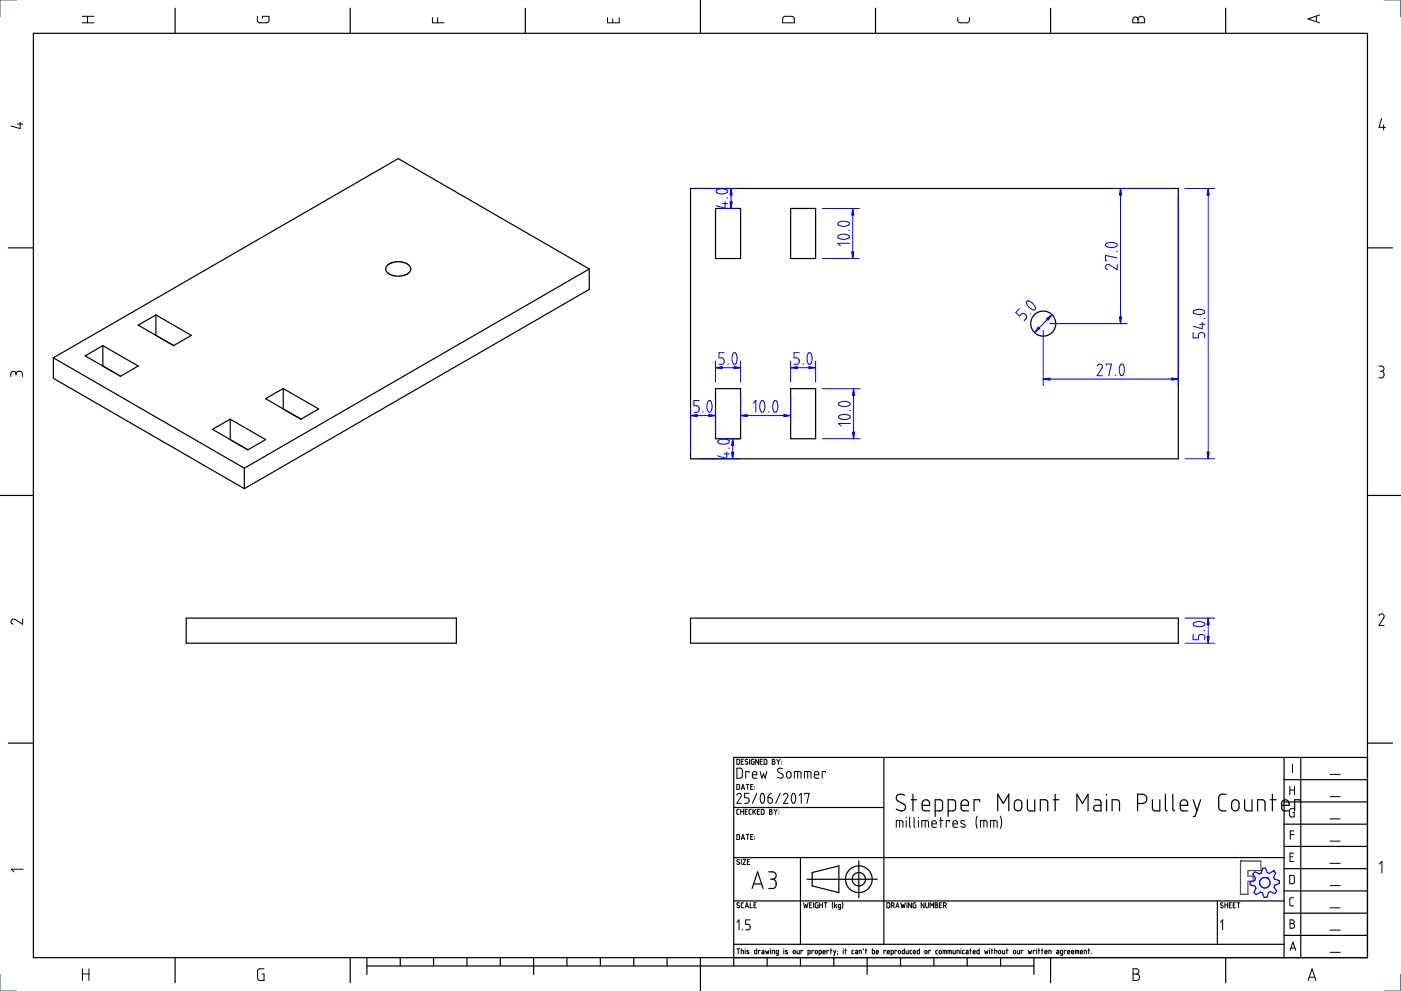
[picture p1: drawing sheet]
<svg xmlns="http://www.w3.org/2000/svg" width="420mm" height="297mm" viewBox="0 0 420 297" stroke-linecap="round" stroke-linejoin="round" font-family="sans-serif">
<g fill="none" stroke="#000" stroke-width=".36">
<path d="M210.1 0v10M10 10h400.1v277h-400.1zM52.5 2.5v7.5M105 2.5v7.5M157.5 2.5v7.5M262.6 2.5v7.5M315.1 2.5v7.5M367.6 2.5v7.5M2.5 74.3h7.5M410.1 74.3h7.5M0 148.5h10M410.1 148.5h10"/>
<path d="M2.5 222.7h7.5M265.1 227v56M385.1 233.7h25M385.1 227v60M390.1 227v60M410.1 222.7h7.5M410.1 227h-190.1v62.5M220 257h165.1M220 242h45.1M240.1 257v26M257.6 258v11M385.1 253.7h25"/>
<path d="M385.1 247h25M385.1 240.4h25M220 270h165.1M242.1 263.5h21M243.6 261.5l8-2v8l-8-2zM365.1 270v13M385.1 273.7h25M385.1 267h25M385.1 260.4h25M52.5 287v7.6M105 287v7.6M110 289.5h200.1"/>
<path d="M110 287v5.1M120 287v2.5M130 287v2.5M140 287v2.5M150 287v2.5M160 287v5.1M170 287v2.5M180 287v2.5M190.1 287v2.5M200 287v2.5M210.1 287v10.1M220 283h165.1"/>
<path d="M230.1 287v2.5M240.1 287v2.5M250.1 287v2.5M260.1 287v5.1M270.1 287v2.5M280.1 287v2.5M290.1 287v2.5M300.1 287v2.5M310.1 287v5.1M315.1 287v7.6M367.6 287v7.6M385.1 280.4h25"/>
</g>
<path d="M372 258.1h6.1v2.8h-3.9v1.7h1.6v1.5h-1.6v4h-2.2z" fill="none" stroke="#f00" stroke-width=".36"/>
<circle cx="372" cy="258.1" r=".18" fill="#f00"/>
<path d="M376.4 261.3l1.3 .6 .6-.2 .4-1.5h.8l.6 1.4 .5 .2 1.3-.8 .7 .6-.6 1.4 .2 .5 1.5 .4v.9l-1.4 .5-.2 .6 .8 1.3-.6 .6-1.4-.6-.5 .3-.4 1.4-.9 .1-.5-1.4-.6-.2-1.3 .7-.6-.6 .6-1.3-.3-.6-1.4-.3-.1-.9 1.4-.6 .2-.5-.7-1.3z" fill="none" stroke="#00f" stroke-width=".36"/>
<circle cx="381.9" cy="261" r=".18" fill="#00f"/>
<circle cx="379.3" cy="264.6" r="1.57" fill="none" stroke="#00f" stroke-width=".36"/>
<circle cx="380" cy="263.2" r=".18" fill="#00f"/>
<g fill="none" stroke="#000" stroke-width=".36">
<path d="M207.1 56.5h146.3v81h-146.3zM116.1 79.6l1.8-1 2.7-.1 1.3 .5 .7 .5 .5 .6 .1 .8-.6 .9-1.1 .6-1.7 .4-1.6-.1-1.3-.4-1-.9-.2-.9zM214.6 62.5h7.5v15h-7.5zM237.1 62.5h7.5v15h-7.5zM41.4 97.5l5.4-3.1 10.6 6.1-5.3 3.1zM46.8 94.4v6.1M176.7 80.6l-57.3-33.1-103.4 59.8M176.7 80.6v6.1l-103.4 59.8M176.7 80.6l-103.4 59.7M16 107.3v6.1l57.3 33.1M16 107.3l57.3 33M25.5 106.7l5.3-3.1 10.6 6.1-5.2 3.1z"/>
<path d="M30.8 103.6v6.1M79.7 119.5l5.2-3 10.7 6.1-5.3 3zM84.9 116.5v6.1M214.6 116.5h7.5v15h-7.5zM237.1 116.5h7.5v15h-7.5zM63.7 128.7l5.3-3.1 10.7 6.2-5.4 3zM69 125.6v6.2M73.3 140.3v6.2M55.8 185.3h81.1v7.5h-81.1zM207.1 185.3h146.3v7.5h-146.3zM271.3 238.3l-1-.2h-.8l-.6 .6-.1 .7 .4 .7 2.1 1.1 .3 .6-.2 .7-.9 .6-.8-.1-.9-.5M273.2 239.7h1.7"/>
<path d="M273.8 238.1v5M304.6 240l.9-.3 .8 .7 .1 1.9-.8 .7-.8-.1-.5-.6-.1-1.6zM308.1 239.7v2.6l.3 .6 .5 .2h1.4v-3.4M315.9 239.7h1.6M316.4 238.1v5M328.3 239.7l1.4 .1 .5 .7v2.6l-1.9-.2-.3-.8 .3-.6 1.9-.1M331.9 238.1v.2M331.9 239.7v3.4M345.6 239.7v2.7l.3 .5 .5 .2h1.4v-3.4M349.5 238.1v4.5l.6 .5M351.7 238.1v4.5l.6 .5M357.8 239.7l1.1 3.4"/>
<path d="M360.1 239.7l-1.7 5h-.6M367.7 238.1h-1.5l-.4 .3-.3 .6 .1 3.4 .6 .6 1.5 .1M373.3 239.7v2.7l.2 .4 .5 .3h1.5v-3.4M381 239.7h1.7M381.6 238.1v5M276.6 241.4h2.2l-.1-.9-.3-.6-.8-.2-.8 .4-.2 .6v1.6l.5 .7 1.7 .1M280.5 243.1l1.5-.1 .6-.4 .1-2.1-.4-.7-1.8-.1v5M284.4 243.1l1.5-.1 .6-.4 .1-2.1-.5-.7-1.7-.1v5M288.2 241.4h2.2v-.9l-.3-.5-.8-.3-.8 .4-.3 .5v1.6l.5 .8 1.7 .1M293.8 240.3v-.6h-1.7v3.4M299.2 243.1v-5l1.7 2.7 1.6-2.7v5M312 243.1v-3.4h1.5l.6 .4 .1 3"/>
<path d="M323 243.1v-5l1.6 2.7 1.7-2.7v5M333.5 243.1v-3.4h1.6l.5 .4 .1 3M341.2 240.8h1.6l.8-.4 .3-1.2-.4-.8-.7-.3h-1.6v5M353.9 241.4h2.3v-.8l-.4-.6-.8-.3-.8 .4-.3 .6v1.6l.7 .7 1.6 .1M369.7 240.1l1-.4 .8 .7 .1 1.7-.6 .9h-.9l-.7-.7v-1.5zM377.1 243.1v-3.4h1.6l.5 .4 .2 3M384.4 241.4h2.2l-.1-.9-.3-.6-.8-.2-.8 .4-.2 .6v1.6l.5 .7 1.7 .1M389.9 240.3v-.6h-1.6v3.4M225.6 266.3l1.6-5 1.7 5M226 264.9h2.4M230.5 261.3l1.5 .1 .7 .6 .1 .6-.3 .6-.9 .3M231.1 263.5h.5"/>
<path d="M231.6 263.5l1 .6 .1 1.5-.8 .7h-1.4"/>
<circle cx="312.9" cy="97" r="3.7"/>
<circle cx="257.6" cy="263.5" r="4"/>
<circle cx="257.6" cy="263.5" r="2"/>
</g>
<path d="M5 0h-5v5M415.1 0h5v5M0 292.1v5h5M420.1 292.1v5h-5" fill="none" stroke="#007f7f" stroke-width=".3"/>
<g fill="none" stroke="#000" stroke-width=".3">
<path d="M24.7 6.8h3.5M24.7 4.9h3.5M26.2 4.9v1.9M77.2 4.9v1.4l.5 .5h2.2l.7-.5 .1-1.4h-2v.6M129.7 5.3v1.5h3.5M131.2 5.3v1.5M182.2 5.3v1.5h3.5v-1.5M183.7 5.7v1.1M234.9 5.2l.5-.3h2.3l.5 .6v1.3h-3.5zM287.2 5.3l.1 1 .7 .5 2.3-.1 .4-.4v-1M339.9 5.4l.4-.3h.5l.5 .8 .4-.8 .9-.1 .6 .6v1.2h-3.5zM341.3 5.9v.9"/>
<path d="M394.8 4.8v1.7M395.8 4.5l-3.6 1.2 3.6 1.1M5.3 37.2h1.5M6.1 36.6v1.9l-2.8-.7M414.4 35.4l-.8 2.8h1.9M415 37.4v1.5M4.8 112.1l-.3-.7h-.8l-.4 .4-.1 1M4.8 112.1l.4-.7 1-.1 .5 .5 .1 1M4.8 112.1v.4M413.5 109.7h1l.5 .4-.1 .9-.6 .3M413.9 111.3h.4M414.3 111.3l.7 .4v1.1l-.5 .4h-1"/>
<path d="M6.8 185.5v1.6l-2.5-1.5h-.6l-.4 .9 .6 .6M413.6 184.6l.6-.6 .8 .3 .1 .7-1.5 2.5h1.5M221 227.6h.5l.3 .2v1l-.2 .3h-.6zM221 235.1h.6l.2 .3v.9l-.2 .3h-.6zM221 230.3h1.2l.4 .4v2l-.4 .5-1.2 .1zM221 238.3l.6-.5 .7 .4-.1 .6-1.2 2h1.3M222.3 228.3h.5M222.3 236.6l.5-1.5 .5 1.5M222.4 236.2h.8M223 227.6h-.7v1.5h.7M223.8 235.1h.8M224.2 227.7l-.5-.1-.2 .4 .8 .6v.3l-.4 .2-.4-.2"/>
<path d="M224.2 235.1v1.5M224.6 237.8h-1.3v1.3l.9 .1 .4 .5-.2 .9-1.1 .2M224.6 231.6v-.4h-1v2.1M224.8 227.6v1.5M225.1 235.8h.5M225.6 232.2h1.4l-.3-.8-.5-.2-.4 .3-.2 1.3 .4 .4 1 .1M225.8 235.1h-.7v1.5h.7M226.1 227.6l-.8 .2 .1 1.2 .7 .1v-.8h-.2M226.3 235.8v.1M226.3 236.5v.1M227 237.8l-1.4 3M227.5 227.6v1.5l-.9-1.5v1.5"/>
<path d="M228 228.3h.5M228 231.2l.5 2.1 .5-1.4 .5 1.4 .5-2.1M228.3 238l.6-.1 .4 .9-.1 1.3-.5 .7-.4-.1-.3-1.1zM228.6 227.6h-.6v1.5h.6M229.2 227.6l.8 .2v1l-.3 .3h-.5zM230.3 239.1h.8l.5 .4v.7l-.2 .5-.5 .1-.5-.3zM231.3 237.8l-.7 .5-.3 .8M231.6 227.6l.7 .2v.3l-.3 .2 .4 .2-.2 .5-.6 .1zM231.6 228.3h.4M232.9 227.6l.5 .7M233.4 228.3v.8M233.9 227.6l-.5 .7"/>
<path d="M234 237.8l-1.4 3M234.4 228.3h.1M234.4 228.9v.1M234.7 230.4l-1-.1-.4 .3-.1 .5 .2 .3 1.3 .7 .1 .8-.6 .4-1-.4M235 238.3l.6-.5 .7 .4-.1 .6-1.2 2h1.3M236 231.5l.6-.3 .6 .4v1.1l-.4 .5h-.5l-.4-.4zM237.7 237.9h.6l.3 .9-.1 1.3-.4 .7-.5-.2-.3-1zM238.2 233.3v-2.1l1.9 .2 .1 1.9M239.2 231.2v2.1M239.6 238.5l.7-.7v3M241.2 233.3v-2.1l1.9 .2 .1 1.9M241.3 238.1v-.3h1.4l-.7 3"/>
<path d="M242.2 231.2v2.1M244.2 232.2h1.4l-.3-.8-.5-.2-.4 .3-.2 1.3 .4 .4 1 .1M247.6 231.6v-.4h-1v2.1M386.8 235.7v2.5M386.8 236.8h1.4M387.6 229v2.5M388.2 235.7v2.5M398.9 232.1h3M398.9 238.8h3M221 250.1h.6l.2 .3v1l-.2 .2h-.6zM221.6 242.6l-.6 .2v1.1l.6 .2M221.7 257.7l-.5-.1-.2 .4 .7 .5 .1 .4-.3 .2-.5-.2"/>
<path d="M222.1 242.6v1.5M222.1 243.3h.9M222.3 257.6v1.5M222.3 251.6l.5-1.5 .5 1.5M222.4 251.2h.8M222.8 257.6h.8l-.8 1.5h.8M223 242.6v1.5M223.5 243.3h.5M223.8 250.1h.8M224.1 258.3h.5M224.1 242.6h-.6v1.5h.6M224.2 250.1v1.5"/>
<path d="M224.8 257.6h-.7v1.5h.7M225.1 250.8h.5M225.3 242.6h-.4l-.3 .3 .1 1 .6 .2M225.8 250.1h-.7v1.5h.7M225.8 242.6v1.5M226.1 243.2l.5 .9M226.3 250.8v.1M226.3 251.5h.1M226.6 242.6l-.8 .9M227.1 243.3h.5M227.8 242.6h-.7v1.5h.7M228.3 242.6l.8 .2 .1 1-.3 .3h-.6z"/>
<path d="M230.8 242.6l.7 .2-.3 .5 .3 .1 .1 .3-.3 .4h-.5zM230.8 243.3h.4M232.1 242.6l.5 .7M232.6 243.3v.8M233.1 242.6l-.5 .7M233.6 243.3h.1M233.6 243.9v.1M268.8 248v-2l1.9 .1 .1 1.9M269.8 246v2M271.8 245v.1M271.8 246v2M272.8 245v2.7l.3 .3"/>
<path d="M274.1 245v2.7l.3 .3M275.5 245v.1M275.5 246v2M276.5 248v-2l1.8 .1 .1 1.9M277.5 246v2M279.5 247h1.3l-.2-.9-.6-.1-.4 .2-.1 1.4 .3 .3 1 .1M281.8 246h1M282.1 245v3M284.8 246.3v-.3h-1v2M285.8 247h1.3l-.2-.9-.5-.1-.5 .3-.1 1.2 .4 .4 .9 .1M289.3 246.1l-.8-.1-.4 .4 1.2 .8 .1 .6-.3 .2-1-.2M293.1 244.6l-.4 1.5 .4 2.2"/>
<path d="M294 248v-2l1.9 .1 .1 1.9M295 246v2M297.1 248v-2l1.8 .1 .1 1.9M298 246v2M300 244.6l.4 1.5-.4 2.2M386.9 256.8h.8M386.9 250.1h1.2M388 255.7h-1.1v2.5h1.1M388.1 249h-1.2v2.5M388.1 242.4h-.9l-.4 .4-.1 1.6 .3 .4 1.1 .1v-1.4h-.4M398.9 245.4h3M398.9 252.1h3"/>
<path d="M398.9 258.8h3M413.7 259l.7-.8v3.5M6.9 260.5h-3.5l.8 .8M221 276.4l.6-.7v3M221.7 270.7l-.5-.1-.2 .4 .7 .5 .1 .4-.4 .2-.4-.2M222.6 278.6v.1M223 270.6l-.7 .2 .1 1.2 .6 .1M223.5 272.1l.5-1.5 .5 1.5M223.6 271.7h.7M225 275.7h-1.4v1.4h.9l.5 .6-.3 .9-1.1 .1M225 270.6v1.5h.6M226.1 271.3h.5"/>
<path d="M226.8 270.6h-.7v1.5h.7M241 270.6l.3 1.5 .3-1 .4 1 .3-1.5M242.8 271.3h.5M243.5 270.6h-.7v1.5h.7M244 270.6v1.5M245.3 270.6h-.6l-.2 .3 .2 1.2h.6v-.8h-.2M245.8 271.3h.9M245.8 270.6v1.5M246.7 270.6v1.5M247.1 270.6h.9M247.6 270.6v1.5M249.8 270.4l-.2 .8 .2 1.1"/>
<path d="M250.3 270.6v1.5M250.6 271.4l.3 .7M250.9 271.1l-.6 .5M252.1 272.1l-.6-.1v-.9h.6v1.3l-.6 .2M252.6 270.4l.2 .7-.2 1.2M266 270.6l.8 .2v1l-.2 .3h-.6zM267.3 271.4l.7-.1v-.6l-.7-.1v1.5M267.8 271.4l.4 .7M268.6 272.1l.6-1.5 .4 1.5M268.8 271.7h.7M270.2 270.6l.3 1.5 .3-1 .3 1 .4-1.5M272 270.6v1.5"/>
<path d="M273.3 270.6v1.5l-.8-1.5v1.5M274.7 270.6h-.7l-.2 .2 .1 1.2 .8 .1v-.8h-.3M277.1 270.6v1.5l-.8-1.5v1.5M277.6 270.6v1.2l.4 .3 .4-.3v-1.2M278.9 272.1v-1.5l.5 .8 .6-.8v1.5M280.4 270.6l.8 .2-.3 .5 .4 .3-.2 .5h-.7zM280.4 271.3h.5M281.8 271.3h.5M282.4 270.6h-.6v1.5h.6M283 271.4l.6-.1 .1-.5-.7-.2v1.5M283.4 271.4l.4 .7M366 276.4l.7-.7v3"/>
<path d="M366.8 270.7l-.6-.1-.2 .4 .8 .5v.4l-.4 .2-.4-.2M367.3 270.6v1.5M367.3 271.3h.9M368.2 270.6v1.5M368.7 271.3h.5M369.3 270.6h-.6v1.5h.6M369.8 271.3h.5M370.5 270.6h-.7v1.5h.7M371 270.6h.8M371.4 270.6v1.5M386.8 262.4h1l.4 .4v1.6l-.4 .5h-1zM386.9 275.7h.9l.3 .4-.1 .5-.4 .2 .7 .5-.1 .6-.4 .3h-.9z"/>
<path d="M386.9 276.8h.7M387.9 269l-.8 .1-.3 .5 .1 1.7 1 .2M398.9 272.1h3M398.9 265.5h3M398.9 278.8h3M24.7 291.9h2M24.7 290.4v3.5M26.7 290.4v3.5M79.2 290.4h-1.5l-.4 .5-.1 2.3 .5 .6 1.5 .1v-2h-.6M221 284.4h.8M221.4 284.4v1.5M222.3 284.9l.6 .1 .1 .9"/>
<path d="M222.3 284.4v1.5M223.5 284.4v.1M223.5 284.9v1M224.6 284.9h-.5l-.1 .2 .6 .5v.2h-.6M226.9 284.4v1.5l-.5-.1-.1-.8 .6-.1M227.9 285v-.1h-.5v1M228.5 284.9l.6 .2v.8l-.6-.1 .1-.4h.5M229.6 284.9l.2 1 .3-.7 .3 .7 .2-1M231.1 284.4v.1M231.1 284.9v1M231.6 285.9v-1l.6 .1 .1 .9M233.4 285.9l-.6-.2 .1-.8h.5v1.4l-.5 .1"/>
<path d="M235.1 284.4v.1M235.1 284.9v1M236.1 284.9h-.2a.24 .24 0 0 0-.3 0 .24 .24 0 0 0 .1 .4l.5 .2a.34 .34 0 0 1-.2 .4 .34 .34 0 0 1-.4-.1M237.9 285l.3-.1 .3 .1-.1 .8-.5-.1zM239 284.9v.8l.2 .2h.5v-1M240.7 285v-.1h-.5v1M242.3 285.9l.6-.1v-.9h-.6v1.5M244 285v-.1h-.5v1M244.5 285l.3-.1 .3 .1-.1 .8-.5-.1zM245.6 285.9l.7-.1-.1-.9h-.6v1.5M246.8 285.4h.7l-.1-.4h-.5l-.1 .6 .2 .3h.5M248.5 285v-.1h-.5v1"/>
<path d="M249 284.9h.5M249.2 284.4v1.5M250 284.9l.3 1M250.7 284.9l-.6 1.5h-.1M251.2 285.9l-.1 .3M251.2 285.2v.1M252.9 284.4v.1M252.9 284.9v1M253.4 284.9h.5M253.5 284.4v1.5M256 284.9l-.5 .2v.6l.5 .2M256.6 284.9l.6 .2v.8l-.6-.1v-.4h.6"/>
<path d="M257.6 285.9v-1l.7 .1v.9M259 284.4l-.1 .3M259.5 284.9h.5M259.7 284.4v1.5M261.6 284.4v1.5l.5-.1 .1-.8-.6-.1M262.8 285.4h.6v-.4h-.6v.7l.6 .2M265.6 285v-.1h-.5v1M266.1 285.4h.6l-.1-.5-.5 .1v.7l.6 .2M267.2 285.9l.6-.1v-.9h-.6v1.5M268.9 285v-.1h-.5v1M269.5 285l.2-.1 .4 .2-.2 .8-.5-.3zM271.2 284.4v1.5l-.5-.1-.1-.9h.6"/>
<path d="M271.7 284.9v.8l.3 .2h.4v-1M273.4 284.9l-.5 .2v.6l.5 .2M273.9 285.4h.7l-.2-.5-.4 .1-.1 .7 .7 .2M275.7 284.4v1.5l-.6-.1v-.9h.6M277.4 285l.3-.1 .3 .2-.2 .8-.4-.3zM279 285v-.1h-.5v1M281.2 284.9l-.6 .2 .1 .6 .5 .2M281.7 285l.3-.1 .3 .1-.1 .8-.5-.1zM282.8 285.9v-1h.9l.1 1M283.3 284.9v1M284.3 285.9v-1h.9l.1 1M284.8 284.9v1"/>
<path d="M285.8 284.9v.8l.3 .2h.4v-1M287 285.9v-1l.6 .1 .1 .9M288.2 284.4v.1M288.2 284.9v1M289.2 284.9l-.6 .2 .1 .7 .5 .1M289.7 284.9l.6 .2v.8l-.5-.1-.1-.3 .6-.1M290.8 284.9h.5M291 284.4v1.5M291.8 285.4h.7l-.1-.5h-.5l-.1 .8 .7 .2M293.7 284.4v1.5h-.6v-1h.6M295.3 284.9l.2 1 .3-.7 .2 .7 .3-1M296.8 284.4v.1"/>
<path d="M296.8 284.9v1M297.3 284.9h.5M297.5 284.4v1.5M298.3 284.9l.6 .1 .1 .9M298.3 284.4v1.5M299.5 285l.3-.1 .3 .1-.1 .8-.5-.1zM300.6 284.9v.8l.3 .2h.4v-1M301.8 284.9h.5M301.9 284.4v1.5M304 284.9h.3l.3 .2-.2 .8-.5-.3zM305.1 284.9v.8l.2 .2h.5v-1M306.7 285v-.1h-.5v1"/>
<path d="M308.4 284.9l.2 1 .3-.7 .2 .7 .3-1M310.4 285v-.1h-.5v1M310.9 284.4v.1M310.9 284.9v1M311.4 284.9h.5M311.5 284.4v1.5M312.4 284.9h.5M312.5 284.4v1.5M313.4 285.4h.6l-.1-.5h-.4l-.1 .8 .6 .2M314.5 285.9v-1h.6l.1 1M316.9 284.9l.6 .2v.8l-.6-.1v-.4h.6M318.7 285.9l-.7-.2 .1-.8h.6v1.3l-.6 .2"/>
<path d="M319.7 285v-.1h-.5v1M320.2 285.4h.6l-.1-.4-.4-.1-.1 .8 .6 .2M321.3 285.4h.7l-.1-.5h-.5l-.1 .8 .7 .2M322.5 285.9v-1l1 .1v.9M323 284.9v1M324 285.4h.7l-.2-.5h-.4l-.1 .8 .7 .2M325.2 285.9v-1l.6 .1v.9M326.3 284.9h.5M326.5 284.4v1.5M327.3 285.8v.1M339.8 290.4h1.3l.4 .5-.1 .7-.6 .3 .6 .2 .3 .6-.1 .7-.5 .4-1.3 .1zM339.8 291.9h1"/>
<path d="M386.9 284.9l.9-2.5 .8 2.5M387.2 284.2h1.1M392.3 293.9l1.2-3.5 1.2 3.5M392.6 292.9h1.7M398.9 285.5h3"/>
</g>
<g fill="none" stroke="#00f" stroke-width=".3">
<path d="M209.1 56.5h12.1M214.8 57l1-.4h1l1.3 .4 .1 .4-.2 .4-.5 .2-1.3 .1-1.3-.4zM218.1 59.3h.1M219.2 56.5v6M334.1 56.5h17.3M336 56.5v40.5M353.4 58.5v57.1M355.4 56.5h8.9M362.3 56.5v81M216.6 62.5h4.6M216.7 61h1.5M217.5 60.5v1.9l-2.8-.8"/>
<path d="M246.6 62.5h11.1M246.6 77.5h11.1M251.3 70.7l1.1-.5h1l1.2 .4 .1 .5-.6 .5-1.5 .1-1.2-.3zM251.4 66.7l.9-.3 1.1-.1 1.2 .4 .1 .5-.7 .5-1.6 .1-1.1-.4zM254.6 69h.1M254.7 72.9h-3.5l.8 .8M255.7 62.5v15M331.6 73.1l1-.4h1l1.3 .3 .1 .5-.7 .6-1.3 .1-1.3-.4zM334.9 75.4h.1M335 79.3v1.5l-2.6-1.5-.6 .1-.3 .6 .2 .5 .4 .3M335 77.3l-3.5-.7v1.5h.4M305.8 92.5l-1.1 1.1 1.1 1.1 .9-.7h.5l.5 .4 .2 .9-.8 .8"/>
<path d="M307.9 90.4l.5-.2 1.2 .7 .9 1.2v.6l-.5 .2-1.2-.7-.9-1.1zM308.9 94l.2 .2M312.9 99v16.6M314.9 97h23.2M315.5 94.3l-5.3 5.4M357.8 99.7v1.6h1.6v-1l.7-.6 1 .3 .2 1.3M358 93.1l.9-.3h1.1l1.1 .3 .2 .5-.8 .5-1.4 .2-1.2-.5-.1-.4zM359.8 97.2h1.5M360.6 96.6v2l-2.8-.8M361.1 95.4h.2M214.6 110.2h7.5M214.6 108.2v6.3"/>
<path d="M217.2 105.7h-1.6v1.6h1l.6 .6v.7l-.3 .5-1.3 .1M218.3 109v.2M219.9 105.9l.7-.1 .4 1.2-.1 1.5-.5 .7-.5-.1-.4-1.2 .1-1.1zM222.1 108.2v6.3M222.1 118.5v8.1M237.1 110.2h7.5M237.1 108.2v6.3M237.1 118.5v8.1M239.7 105.7h-1.6v1.6h1l.6 .7-.3 1-1.3 .2M240.9 109v.2M242.4 105.9l.7-.1 .4 1.2v1.4l-.3 .6-.3 .2-.5-.2-.4-1.1 .1-1.1zM244.6 108.2v6.3"/>
<path d="M246.6 116.5h11.4M256 116.5v15M312.9 113.6h40.5M329 109.7l.7-.6 .4 .1 .4 .4v.6l-1.5 2.4h1.6M331.8 109.5v-.4h1.5l-.8 3.5M334.5 112.4v.2M336 109.3l.3-.2 .5 .1 .4 1.2-.1 1.4-.6 .8-.5-.2-.3-1.2v-1zM207.1 124.6h7.5M207.1 122.6v12.9M209.1 137.5h12.6M209.7 120.1h-1.6v1.5l1.1 .1 .5 .6-.3 1.1-1.3 .2M210.8 123.4v.2"/>
<path d="M212.5 120.2l.3-.1 .4 .2 .4 1.1-.2 1.5-.5 .7-.5-.2-.4-1.4 .1-1zM214.6 122.6v6.9M215.4 132l1-.4h1l1.1 .4 .2 .4-.2 .4-.5 .2-1.4 .1-1.2-.3-.2-.4zM216.6 131.5h5.1M217.2 136.1h1.5M218 135.5v1.9l-2.8-.7M218.5 134.3h.2M219.7 131.5v6M222.1 124.6h15M225.9 120.8l.8-.7v3.5M228.2 120.2l.7-.1 .5 1.1-.1 1.5-.3 .7-.3 .2-.5-.2-.3-1.1v-1.1zM230.6 123.4v.2"/>
<path d="M232.2 120.2l.3-.1 .4 .2 .4 1.2-.2 1.4-.5 .7-.5-.2-.4-1.4 .2-1.1zM246.6 131.5h11.4M251.6 124.7l.9-.4 1-.1 1.3 .4 .2 .4-.2 .3-.5 .3-1.4 .2-1.2-.4zM251.7 120.7l.9-.3 1.1-.1 1.1 .4 .2 .4-.7 .6-1.5 .2-1.2-.4-.1-.5zM254.8 123h.2M255 126.9h-3.5l.8 .8M355.4 137.5h8.9M355.4 185.3h8.9M355.4 192.8h8.9M357.8 190.2v1.5h1.6v-1l.7-.5 1 .3 .2 1.2M357.9 186.8l1-.4 1.1-.1 1.1 .4 .2 .5-.8 .5-1.4 .1-1.1-.3-.2-.3zM361.1 189h.2"/>
<path d="M362.3 185.3v7.5"/>
</g>
<g fill="#00f" stroke="#00f" stroke-width=".3">
<path d="M362.3 185.3l.3 2h-.6z"/>
<path d="M362 190.8h.6l-.3 2z"/>
<path d="M362.3 56.5l.3 2h-.6z"/>
<path d="M362 135.5h.6l-.3 2z"/>
<path d="M256 116.5l.3 2h-.6z"/>
<path d="M255.7 129.5h.6l-.3 2z"/>
<path d="M255.7 62.5l.4 2h-.7z"/>
<path d="M255.4 75.5h.7l-.4 2z"/>
<path d="M219.2 56.5l.4 2h-.7z"/>
<path d="M218.9 60.5h.7l-.4 2z"/>
<path d="M335.7 95h.7l-.4 2z"/>
<path d="M336 56.5l.4 2h-.7z"/>
<path d="M312.9 113.6l2-.3v.6z"/>
<path d="M351.4 113.3l2 .3-2 .3z"/>
<path d="M214.6 110.2l2-.3v.6z"/>
<path d="M220.1 109.9l2 .3-2 .3z"/>
<path d="M237.1 110.2l2-.3v.6z"/>
<path d="M242.6 109.9l2 .3-2 .3z"/>
<path d="M222.1 124.6l2-.4v.7z"/>
<path d="M235.1 124.2l2 .4-2 .3z"/>
<path d="M207.1 124.6l2-.4v.7z"/>
<path d="M212.6 124.2l2 .4-2 .3z"/>
<path d="M219.4 135.5h.7l-.4 2z"/>
<path d="M219.7 131.5l.4 2h-.7z"/>
<path d="M311.4 98l.5 .5-1.7 1.2z"/>
<path d="M313.9 95.5l1.6-1.2-1.2 1.7z"/>
</g>
</svg>
